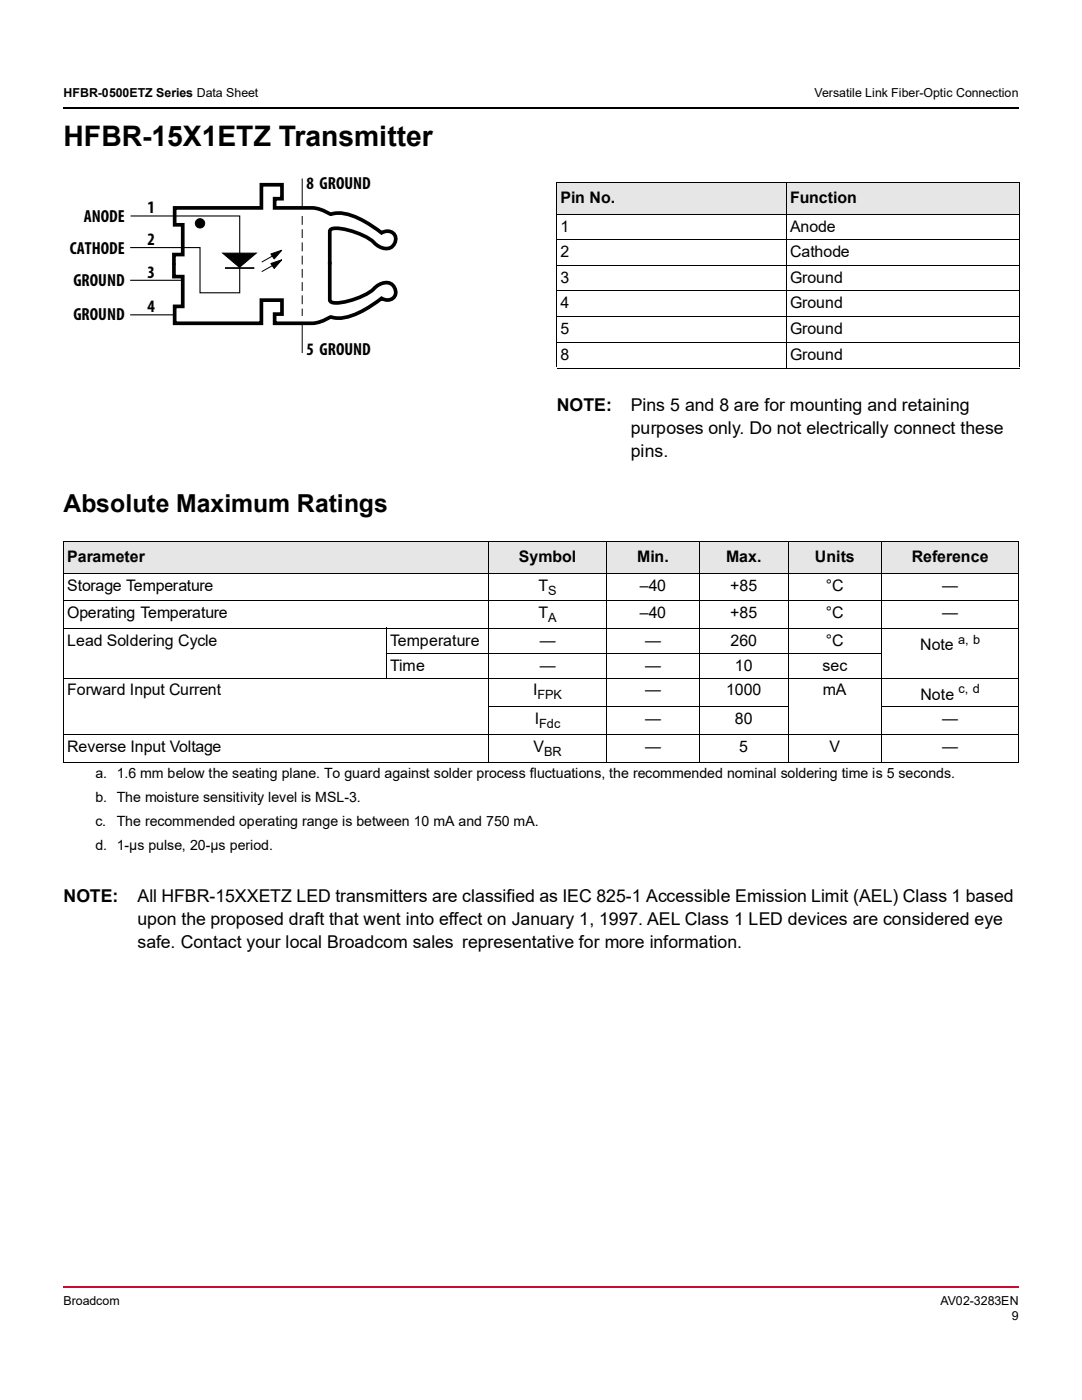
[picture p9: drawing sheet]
<svg xmlns="http://www.w3.org/2000/svg" width="216mm" height="279mm" viewBox="0 0 216 279" stroke-linecap="round" stroke-linejoin="round" font-family="sans-serif">
<defs><g id="words">
<text font-size="5.6" x="12.7" y="29.2">HFBR-15X1ETZ Transmitter</text>
<text font-size="4.9" x="12.7" y="102.1">Absolute Maximum Ratings</text>
<g font-size="3.5">
<text x="61.2" y="37.7">8 GROUND</text>
<text x="16.7" y="44.4">ANODE</text>
<text x="29.4" y="42.5">1</text>
<text x="14" y="50.7">CATHODE</text>
<text x="29.4" y="48.8">2</text>
<text x="14.6" y="57">GROUND</text>
<text x="29.4" y="55.4">3</text>
<text x="14.6" y="63.9">GROUND</text>
<text x="29.4" y="62.2">4</text>
<text x="61.2" y="70.9">5 GROUND</text>
<text x="111.1" y="82.1">NOTE:</text>
<text x="125.9" y="82.1">Pins 5 and 8 are for mounting and retaining</text>
<text x="125.9" y="86.7">purposes only. Do not electrically connect these</text>
<text x="125.9" y="91.2">pins.</text>
<text x="12.7" y="180">NOTE:</text>
<text x="27.4" y="180">All HFBR-15XXETZ LED transmitters are classified as IEC 825-1 Accessible Emission Limit (AEL) Class 1 based</text>
<text x="27.4" y="184.6">upon the proposed draft that went into effect on January 1, 1997. AEL Class 1 LED devices are considered eye</text>
<text x="27.4" y="189.2">safe. Contact your local Broadcom sales representative for more information.</text>
</g>
<g font-size="3.2">
<text x="111.8" y="40.6">Pin No.</text>
<text x="157.6" y="40.6">Function</text>
<text x="111.8" y="46.2">1</text>
<text x="157.6" y="46.2">Anode</text>
<text x="111.8" y="51.3">2</text>
<text x="157.6" y="51.3">Cathode</text>
<text x="111.8" y="56.4">3</text>
<text x="157.6" y="56.4">Ground</text>
<text x="111.8" y="61.6">4</text>
<text x="157.6" y="61.6">Ground</text>
<text x="111.8" y="66.7">5</text>
<text x="111.8" y="71.8">8</text>
<text x="157.6" y="66.7">Ground</text>
<text x="157.6" y="71.8">Ground</text>
<text x="13.4" y="112.2">Parameter</text>
<text x="103.5" y="112.2">Symbol</text>
<text x="127.1" y="112.2">Min.</text>
<text x="144.9" y="112.2">Max.</text>
<text x="162.6" y="112.2">Units</text>
<text x="181.9" y="112.2">Reference</text>
<text x="13.4" y="117.9">Storage Temperature</text>
<text x="107.5" y="117.9">T</text>
<text x="127.7" y="117.9">–40</text>
<text x="145.7" y="117.9">+85</text>
<text x="164.8" y="117.9">°C</text>
<text x="188" y="117.9">—</text>
<text x="13.4" y="123.4">Operating Temperature</text>
<text x="107.5" y="123.4">T</text>
<text x="127.7" y="123.4">–40</text>
<text x="145.7" y="123.4">+85</text>
<text x="164.8" y="123.4">°C</text>
<text x="188" y="123.4">—</text>
<text x="13.4" y="128.9">Lead Soldering Cycle</text>
<text x="77.9" y="128.9">Temperature</text>
<text x="107.7" y="128.9">—</text>
<text x="128.7" y="128.9">—</text>
<text x="145.8" y="128.9">260</text>
<text x="164.8" y="128.9">°C</text>
<text x="183.6" y="129.8">Note</text>
<text x="77.9" y="133.8">Time</text>
<text x="107.7" y="133.8">—</text>
<text x="128.7" y="133.8">—</text>
<text x="146.6" y="133.8">10</text>
<text x="164.1" y="133.8">sec</text>
<text x="13.4" y="138.8">Forward Input Current</text>
<text x="106.4" y="138.8">I</text>
<text x="128.7" y="138.8">—</text>
<text x="144.9" y="138.8">1000</text>
<text x="164.2" y="138.8">mA</text>
<text x="183.7" y="139.6">Note</text>
<text x="106.7" y="144.6">I</text>
<text x="128.7" y="144.6">—</text>
<text x="146.6" y="144.6">80</text>
<text x="188" y="144.6">—</text>
<text x="13.4" y="150.1">Reverse Input Voltage</text>
<text x="106.5" y="150.1">V</text>
<text x="128.7" y="150.1">—</text>
<text x="147.5" y="150.1">5</text>
<text x="165.5" y="150.1">V</text>
<text x="188" y="150.1">—</text>
</g>
<g font-size="2.8">
<text x="19" y="155.2">a. 1.6 mm below the seating plane. To guard against solder process fluctuations, the recommended nominal soldering time is 5 seconds.</text>
<text x="19" y="160">b. The moisture sensitivity level is MSL-3.</text>
<text x="19" y="164.8">c.</text>
<text x="23.3" y="164.8">The recommended operating range is between 10 mA and 750 mA.</text>
<text x="19" y="169.6">d. 1-μs pulse, 20-μs period.</text>
</g>
<g font-size="2.5">
<text x="12.7" y="19.4">HFBR-0500ETZ Series Data Sheet</text>
<text x="162.5" y="19.4">Versatile Link Fiber-Optic Connection</text>
<text x="109.4" y="118.7">S</text>
<text x="109.4" y="124.2">A</text>
<text x="191.2" y="128.5">a, b</text>
<text x="107.3" y="139.6">FPK</text>
<text x="191.3" y="138.4">c, d</text>
<text x="107.6" y="145.4">Fdc</text>
<text x="108.6" y="150.9">BR</text>
<text x="12.7" y="260.3">Broadcom</text>
<text x="187.7" y="260.3">AV02-3283EN</text>
<text x="201.9" y="263.5">9</text>
</g>
</g></defs>
<g fill="#cc092f">
<path d="M12.5 256.7h.2v.3h-.2z"/>
<path d="M203.2 256.7h.2v.3h-.2z"/>
</g>
<path d="M12.7 256.9h190.5" fill="none" stroke="#cc092f" stroke-width=".34"/>
<g fill="#000">
<path d="M12.5 21.4h.2v.4h-.2zM203.2 21.4h.2v.4h-.2zM44.5 50.5h6.6l-3.3 2.9zM54 52.6l2.2-.8-1.5 1.8zM54 50.7l2.2-.8-1.5 1.8z"/>
<circle cx="39.9" cy="44.6" r=".93"/>
</g>
<path d="M12.7 21.6h190.5" fill="none" stroke="#000" stroke-width=".34"/>
<path d="M65.8 52.8v-6.6l.2-.4a4.3 4.3 0 0 1 3 0l1.1 .3a10.5 10.5 0 0 1 5 2.7 2.52 2.52 0 0 0 3.3 .3 1.73 1.73 0 0 0 .2-2.4 1.73 1.73 0 0 0-2.5-.2 20 20 0 0 0-7.1-3.8 6.9 6.9 0 0 0-3.1 0l-1.8-.8-1.6-.4h-7.7v-1.8h1.5v-2.8h-4.1v4.6h-17.3v3.4h1.6v5.9h-1.8v2.1M65.8 52.3v7.5l.2 .4a4.3 4.3 0 0 0 3 0l1.1-.3a10.5 10.5 0 0 0 5-2.7 2.52 2.52 0 0 1 3.3-.3 1.73 1.73 0 0 1 .2 2.5 1.73 1.73 0 0 1-2.5 .1 20 20 0 0 1-7.1 3.8 6.9 6.9 0 0 1-3.1 0l-1.8 .9-1.6 .3h-7.7v-1.8h1.5v-2.8h-4.1v4.6h-17.3v-3.4h1.6v-5.9h-1.8v-2.6" fill="none" stroke="#000" stroke-width=".73" stroke-linecap="butt"/>
<path d="M26 55.9h10.5M26 43.1h21.8v15.3h-7.9v-9h-13.9M47.8 53.3l3.3-2.8h-6.6l3.3 2.9M26 62.8h8.9" fill="none" stroke="#000" stroke-width=".22"/>
<g fill="none" stroke="#000" stroke-width=".2">
<path d="M60.3 35.6v5.9M44.9 53.5h5.8M54 52.6l2.2-.8-1.5 1.8zM54 50.7l2.2-.8-1.5 1.8zM54.7 52.8l-2.5 1.4M54.7 50.9l-2.5 1.4M60.3 64.6v5.9"/>
<circle cx="39.9" cy="44.6" r=".93"/>
</g>
<path d="M44.9 53.5h5.8" fill="none" stroke="#000" stroke-width=".29"/>
<path d="M60.3 43.1v20" fill="none" stroke="#000" stroke-width=".2" stroke-dasharray="1.8 .9" stroke-linecap="butt"/>
<g fill="#e6e6e6">
<path d="M111.1 36.3h45.9v6.4h-45.9z"/>
<path d="M157 36.3h46.4v6.4h-46.4z"/>
</g>
<path d="M111.1 36.4h92.3M111.1 36.4v36.9M157 36.3v37.1M203.4 36.4v36.9M111.1 42.7h92.3M111.1 47.9h92.3M111.1 53h92.3M111.1 58h92.3M111.1 63.2h92.3M111.1 68.3h92.3M111.1 73.4h92.3" fill="none" stroke="#000" stroke-width=".2"/>
<g fill="#e6e6e6">
<path d="M12.7 108h84.7v6.4h-84.7z"/>
<path d="M97.4 108h23.7v6.4h-23.7z"/>
<path d="M121.1 108h18.4v6.4h-18.4z"/>
<path d="M139.5 108h17.7v6.4h-17.7z"/>
<path d="M157.2 108h18.7v6.4h-18.7z"/>
<path d="M175.9 108h27.4v6.4h-27.4z"/>
</g>
<g fill="none" stroke="#000" stroke-width=".2">
<path d="M12.6 108.1h190.8M12.6 114.4h190.8M12.6 119.9h190.8M12.7 108v44.1M97.5 107.9v44.2M121.1 107.9v44.2M139.6 107.9v44.2M157.3 107.9v44.2M176 107.9v44.2M203.3 108v44.1M12.6 125.4h190.8M12.6 135.3h190.8"/>
<path d="M77.1 130.3h98.8M77.2 125.3v10M12.6 146.6h190.8M12.6 152.1h190.8M97.4 141.1h59.9M175.8 141.1h27.6"/>
</g>
<use href="#words"/>
</svg>
